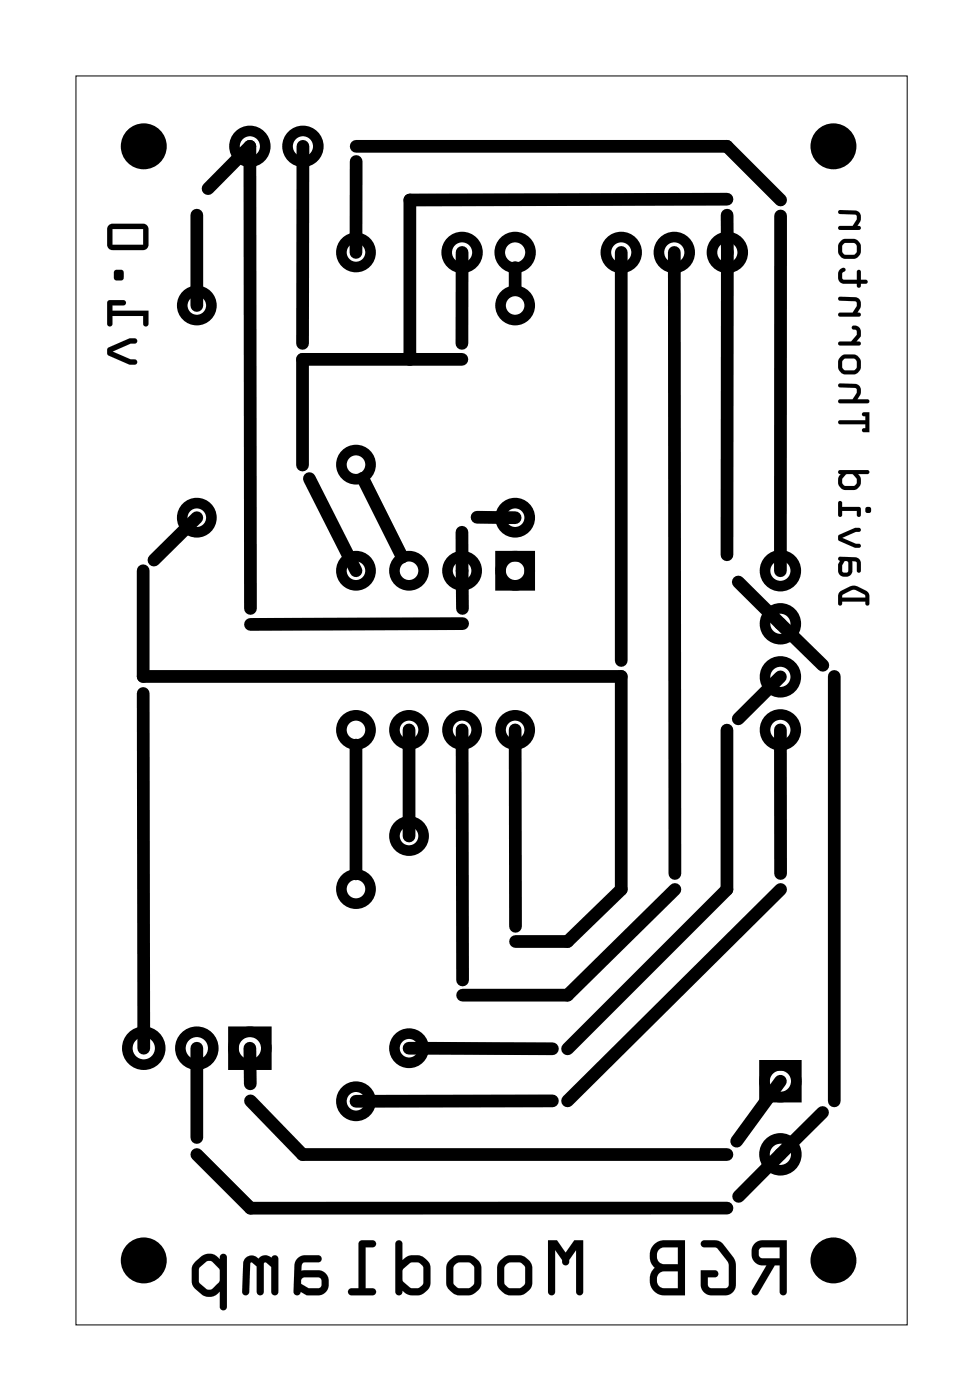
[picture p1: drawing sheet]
<svg xmlns="http://www.w3.org/2000/svg" width="47mm" height="67mm" viewBox="0 0 47 67" stroke-linecap="round" stroke-linejoin="round" font-family="sans-serif">
<path d="M3.6 3.6h39.8v59.8h-39.8z" fill="none" stroke="#000" stroke-width=".05"/>
<g fill="none" stroke="#000" stroke-width=".51">
<path d="M24 26.6h1.4v1.4h-1.4zM11.2 49.4h1.6v1.6h-1.6zM36.6 51h1.5v1.5h-1.5z"/>
<circle cx="9.4" cy="14.6" r=".7"/>
<circle cx="12" cy="7" r=".74"/>
<circle cx="14.5" cy="7" r=".74"/>
<circle cx="17" cy="12.1" r=".7"/>
<circle cx="22.1" cy="12.1" r=".74"/>
<circle cx="24.7" cy="12.1" r=".74"/>
<circle cx="24.7" cy="14.6" r=".7"/>
<circle cx="29.7" cy="12.1" r=".74"/>
<circle cx="32.3" cy="12.1" r=".74"/>
<circle cx="34.8" cy="12.1" r=".74"/>
<circle cx="9.4" cy="24.8" r=".7"/>
<circle cx="17" cy="27.3" r=".7"/>
<circle cx="17" cy="34.9" r=".7"/>
<circle cx="17" cy="22.2" r=".7"/>
<circle cx="19.6" cy="27.3" r=".7"/>
<circle cx="19.6" cy="34.9" r=".7"/>
<circle cx="22.1" cy="27.3" r=".7"/>
<circle cx="22.1" cy="34.9" r=".7"/>
<circle cx="24.7" cy="27.3" r=".7"/>
<circle cx="24.7" cy="34.9" r=".7"/>
<circle cx="24.7" cy="24.8" r=".7"/>
<circle cx="37.4" cy="29.9" r=".74"/>
<circle cx="37.4" cy="27.3" r=".74"/>
<circle cx="37.4" cy="34.9" r=".74"/>
<circle cx="37.4" cy="32.4" r=".74"/>
<circle cx="6.9" cy="50.2" r=".79"/>
<circle cx="9.4" cy="50.2" r=".79"/>
<circle cx="12" cy="50.2" r=".79"/>
<circle cx="17" cy="42.6" r=".7"/>
<circle cx="17" cy="52.7" r=".7"/>
<circle cx="19.6" cy="40" r=".7"/>
<circle cx="19.6" cy="50.2" r=".7"/>
<circle cx="37.4" cy="55.3" r=".76"/>
<circle cx="37.4" cy="51.8" r=".76"/>
</g>
<g fill="#000">
<circle cx="6.9" cy="7" r="1.1"/>
<circle cx="39.9" cy="7" r="1.1"/>
<circle cx="6.9" cy="60.3" r="1.1"/>
<circle cx="39.9" cy="60.3" r="1.1"/>
</g>
<g fill="#000">
<path d="M5.1 16.7l.1 .3 1 .5h.2a.14 .14 0 0 0 .2-.2 .13 .13 0 0 0-.2-.1h-.1l-.9-.4 .9-.3h.1a.14 .14 0 0 0 .2-.2 .13 .13 0 0 0-.2-.1h-.2zM5.2 14.4l-.1 1.1a.13 .13 0 0 0 .2 .1 .13 .13 0 0 0 .1-.1v-.4h1.5v.4a.13 .13 0 0 0 .1 .1 .13 .13 0 0 0 .1-.1v-.6h-1.7v-.3h.5a.13 .13 0 0 0 .1-.1 .13 .13 0 0 0-.1-.1zM5.5 13v.4h.4v-.4zM5.2 10.8l-.1 .2v.7l.2 .3h1.6l.2-.2v-.8l-.1-.3h-1.6zM5.4 11h1.5v.7h-1.5z"/>
<path d="M5.1 16.7l.1 .3 1 .5h.2a.14 .14 0 0 0 .2-.2 .13 .13 0 0 0-.2-.1h-.1l-.9-.4 .9-.3h.1a.14 .14 0 0 0 .2-.2 .13 .13 0 0 0-.2-.1h-.2zM5.1 16.7l1.1-.5h.2a.13 .13 0 0 1 .2 .1 .14 .14 0 0 1-.2 .2h-.1l-.9 .3 .9 .4h.1a.13 .13 0 0 1 .2 .1 .14 .14 0 0 1-.2 .2h-.2l-1-.5zM5.2 14.4l-.1 1.1a.13 .13 0 0 0 .2 .1 .13 .13 0 0 0 .1-.1v-.4h1.5v.4a.13 .13 0 0 0 .1 .1 .13 .13 0 0 0 .1-.1v-.6h-1.7v-.3h.5a.13 .13 0 0 0 .1-.1 .13 .13 0 0 0-.1-.1zM5.2 14.4h.7a.13 .13 0 0 1 .1 .1 .13 .13 0 0 1-.1 .1h-.5v.3h1.7v.6a.13 .13 0 0 1-.1 .1 .13 .13 0 0 1-.1-.1v-.4h-1.5v.4a.13 .13 0 0 1-.1 .1 .13 .13 0 0 1-.2-.1zM5.5 13v.4h.4v-.4zM5.5 13h.4v.4h-.4zM5.2 10.8l-.1 .2v.7l.2 .3h1.6l.2-.2v-.8l-.1-.3h-1.6zM5.2 10.8l.2-.1h1.6l.1 .3v.8l-.2 .2h-1.6l-.2-.3v-.7zM5.4 11h1.5v.7h-1.5zM5.4 11v.7h1.5v-.7z"/>
<path d="M40.2 28.3l-.1 .2v.4a.1 .1 0 0 0 .1 .1 .1 .1 0 0 0 .1-.1v-.1h1.1v.1a.1 .1 0 0 0 .1 .1 .1 .1 0 0 0 .1-.1v-.5a.88 .88 0 0 0-1.3-.1zM40.3 28.5l.6-.3 .5 .3v.1h-1.1zM40.2 26.7v.1l-.1 .5a.35 .35 0 0 0 .4 .3 .35 .35 0 0 0 .3-.3v-.4h.2v.4a.1 .1 0 0 0 .1 .1 .1 .1 0 0 0 .1-.1v-.4l-.2-.2zM40.4 26.9l.2 .1v.4h-.1l-.2-.1v-.2zM40.1 25.6l.1 .3 .9 .3a.1 .1 0 0 0 .1-.1 .1 .1 0 0 0-.1-.1l-.8-.2 .8-.3a.1 .1 0 0 0 .1-.1 .1 .1 0 0 0-.1-.1h-.2zM40.2 24l-.1 .7a.1 .1 0 0 0 .1 .1 .1 .1 0 0 0 .1-.1v-.2h.7v.2a.1 .1 0 0 0 .1 .1 .1 .1 0 0 0 .1-.1v-.4h-.9v-.3zM41.4 24.4a.15 .15 0 0 0 .3 0 .15 .15 0 0 0-.3 0zM40.2 22.5l-.1 .1 .2 .1-.2 .3 .1 .3 .3 .2h.5a.45 .45 0 0 0 .2-.6l-.1-.2h.4a.1 .1 0 0 0 .1-.1 .1 .1 0 0 0-.1-.1zM40.5 22.7h.4l.1 .2-.1 .3h-.5l-.1-.3zM40.2 20.1l-.1 .2h.1h1.2v.2a.1 .1 0 0 0-.1 .1 .1 .1 0 0 0 .1 .1h.2v-1h-.2a.1 .1 0 0 0-.1 .1 .1 .1 0 0 0 .1 .1v.2zM40.2 18.4v.1l.7 .1 .1 .1-.2 .4h-.6a.1 .1 0 0 0-.1 .1 .1 .1 0 0 0 .1 .1h1.3a.1 .1 0 0 0 .1-.1 .1 .1 0 0 0-.1-.1h-.4a.42 .42 0 0 0 .1-.4 .42 .42 0 0 0-.3-.3zM40.1 17.4a.55 .55 0 0 0 1.1 0 .55 .55 0 0 0-1.1 0zM40.4 17.2h.5l.1 .1v.3l-.1 .1h-.5l-.1-.1zM40.8 15.6a.14 .14 0 0 0 0 .2 .14 .14 0 0 0 .2 0v.2l-.3 .3h-.5a.1 .1 0 0 0-.1 .1 .1 .1 0 0 0 .1 .1h.9a.1 .1 0 0 0 .1-.1 .1 .1 0 0 0-.1-.1h-.1l.2-.2a.36 .36 0 0 0 0-.4 .36 .36 0 0 0-.4-.1zM40.2 14.2v.2h.7l.1 .1-.2 .5h-.6a.1 .1 0 0 0-.1 .1 .1 .1 0 0 0 .1 .1h.9a.1 .1 0 0 0 .1-.1 .1 .1 0 0 0-.1-.1 .42 .42 0 0 0 .1-.4 .42 .42 0 0 0-.3-.4zM40.2 12.9l-.1 .2a.35 .35 0 0 0 .3 .5h.6v.1a.1 .1 0 0 0 .1 .1 .1 .1 0 0 0 .1-.1v-.1h.2a.1 .1 0 0 0 .1-.1 .1 .1 0 0 0-.1-.1h-.2v-.4a.1 .1 0 0 0-.1-.1 .1 .1 0 0 0-.1 .1v.4h-.6l-.1-.1v-.2l.2-.2-.1-.1zM40.1 11.9a.55 .55 0 0 0 1.1 0 .55 .55 0 0 0-1.1 0zM40.4 11.7l.5-.1 .1 .2v.3l-.1 .1h-.5l-.1-.2zM40.2 10.1v.1l.7 .1 .1 .1-.2 .4h-.6a.1 .1 0 0 0-.1 .1 .1 .1 0 0 0 .1 .1h.9a.1 .1 0 0 0 .1-.1 .1 .1 0 0 0-.1-.1 .42 .42 0 0 0 .1-.4 .42 .42 0 0 0-.3-.3z"/>
<path d="M40.2 28.3l-.1 .2v.4a.1 .1 0 0 0 .1 .1 .1 .1 0 0 0 .1-.1v-.1h1.1v.1a.1 .1 0 0 0 .1 .1 .1 .1 0 0 0 .1-.1v-.5l-.5-.3h-.3zM40.2 28.3l.6-.3 .3 .1 .5 .3v.5a.1 .1 0 0 1-.1 .1 .1 .1 0 0 1-.1-.1v-.1h-1.1v.1a.1 .1 0 0 1-.1 .1 .1 .1 0 0 1-.1-.1v-.4zM40.3 28.5l.6-.3 .5 .3v.1h-1.1zM40.3 28.5v.1h1.1v-.1l-.5-.3zM40.2 26.7v.1l-.1 .5a.35 .35 0 0 0 .4 .3 .35 .35 0 0 0 .3-.3v-.4h.2v.4a.1 .1 0 0 0 .1 .1 .1 .1 0 0 0 .1-.1v-.4l-.2-.2zM40.2 26.7h.8l.2 .2v.4a.1 .1 0 0 1-.1 .1 .1 .1 0 0 1-.1-.1v-.4h-.2v.4a.35 .35 0 0 1-.3 .3 .35 .35 0 0 1-.4-.3l.1-.5h-.1zM40.4 26.9l.2 .1v.4h-.1l-.2-.1v-.2zM40.4 26.9l-.1 .2v.2l.2 .1 .1-.1v-.3zM40.1 25.6l.1 .3 .9 .3a.1 .1 0 0 0 .1-.1 .1 .1 0 0 0-.1-.1l-.8-.2 .8-.3a.1 .1 0 0 0 .1-.1 .1 .1 0 0 0-.1-.1h-.2zM40.1 25.6l.8-.3h.2a.1 .1 0 0 1 .1 .1 .1 .1 0 0 1-.1 .1l-.8 .3 .8 .2a.1 .1 0 0 1 .1 .1 .1 .1 0 0 1-.1 .1l-.9-.3zM40.2 24l-.1 .7a.1 .1 0 0 0 .1 0 .1 .1 0 0 0 .1 0v-.2h.7v.2a.1 .1 0 0 0 .1 0 .1 .1 0 0 0 .1 0v-.4h-.9v-.3zM40.2 24h.1v.3h.9v.4a.1 .1 0 0 1-.1 .1 .1 .1 0 0 1-.1-.1v-.2h-.7v.2a.1 .1 0 0 1-.1 .1 .1 .1 0 0 1-.1-.1zM41.4 24.4a.15 .15 0 0 0 .3 0 .15 .15 0 0 0-.3 0zM41.4 24.4a.15 .15 0 0 1 .3 0 .15 .15 0 0 1-.3 0zM40.2 22.5l-.1 .1 .2 .1-.2 .2v.3l.4 .3 .5-.1 .2-.3-.1-.4h.4a.1 .1 0 0 0 .1-.1 .1 .1 0 0 0-.1-.1zM40.2 22.5h1.3a.1 .1 0 0 1 .1 .1 .1 .1 0 0 1-.1 .1h-.4l.1 .4-.2 .3-.5 .1-.4-.3v-.3l.2-.2-.2-.1zM40.5 22.7h.4l.1 .2-.1 .3h-.5l-.1-.2zM40.5 22.7l-.2 .2 .1 .3h.5l.1-.3-.1-.2zM40.2 20.1v.2h1.2v.2a.1 .1 0 0 0-.1 .1 .1 .1 0 0 0 .1 .1h.2v-1h-.2a.1 .1 0 0 0-.1 .1 .1 .1 0 0 0 .1 .1v.2zM40.2 20.1h1.2v-.2a.1 .1 0 0 1-.1-.1 .1 .1 0 0 1 .1-.1h.2v1h-.2a.1 .1 0 0 1-.1-.1 .1 .1 0 0 1 .1-.1v-.2h-1.2h-.1zM40.2 18.4v.1l.7 .1 .1 .1-.2 .4h-.6a.1 .1 0 0 0-.1 .1 .1 .1 0 0 0 .1 .1h1.3a.1 .1 0 0 0 .1-.1 .1 .1 0 0 0-.1-.1h-.4l.1-.2a.37 .37 0 0 0-.3-.5zM40.2 18.4h.7a.42 .42 0 0 1 .3 .3 .42 .42 0 0 1-.1 .4h.4a.1 .1 0 0 1 .1 .1 .1 .1 0 0 1-.1 .1h-1.3a.1 .1 0 0 1-.1-.1 .1 .1 0 0 1 .1-.1h.6l.2-.4-.1-.1-.7-.1zM40.1 17.4a.55 .55 0 0 0 1.1 0 .55 .55 0 0 0-1.1 0zM40.1 17.4a.55 .55 0 0 1 1.1 0 .55 .55 0 0 1-1.1 0zM40.4 17.2h.5l.1 .1v.3l-.1 .1h-.5l-.1-.1zM40.4 17.2l-.1 .4 .1 .1h.5l.1-.1v-.3l-.1-.1zM40.8 15.6a.14 .14 0 0 0 0 .2 .14 .14 0 0 0 .2 0v.2l-.3 .4h-.5a.1 .1 0 0 0-.1 0 .1 .1 0 0 0 .1 .1h.9a.1 .1 0 0 0 .1-.1 .1 .1 0 0 0-.1 0h-.1l.2-.3a.39 .39 0 0 0-.3-.5zM40.8 15.6a.35 .35 0 0 1 .4 .1 .35 .35 0 0 1 0 .4l-.2 .2h.1a.1 .1 0 0 1 .1 .1 .1 .1 0 0 1-.1 .1h-.9a.1 .1 0 0 1-.1-.1 .1 .1 0 0 1 .1-.1h.5l.3-.3v-.2a.12 .12 0 0 1-.2 0 .12 .12 0 0 1 0-.2zM40.2 14.2v.2h.7l.1 .1-.2 .5h-.6a.1 .1 0 0 0-.1 .1 .1 .1 0 0 0 .1 .1h.9a.1 .1 0 0 0 .1-.1 .1 .1 0 0 0-.1-.1l.1-.2a.37 .37 0 0 0-.3-.6zM40.2 14.2h.7a.42 .42 0 0 1 .3 .4 .42 .42 0 0 1-.1 .4 .1 .1 0 0 1 .1 .1 .1 .1 0 0 1-.1 .1h-.9a.1 .1 0 0 1-.1-.1 .1 .1 0 0 1 .1-.1h.6l.2-.5-.1-.1h-.7zM40.2 12.9l-.1 .2a.35 .35 0 0 0 .3 .5h.6v.1a.1 .1 0 0 0 .1 .1 .1 .1 0 0 0 .1-.1v-.1h.2a.1 .1 0 0 0 .1-.1 .1 .1 0 0 0-.1-.1h-.2v-.4a.1 .1 0 0 0-.1-.1 .1 .1 0 0 0-.1 .1v.4h-.6l-.1-.1v-.2l.2-.2-.1-.1zM40.2 12.9l.2-.1a.16 .16 0 0 1 .1 .2 .16 .16 0 0 1-.2 .1l.1 .3h.6v-.4a.1 .1 0 0 1 .1-.1 .1 .1 0 0 1 .1 .1v.4h.2a.1 .1 0 0 1 .1 .1 .1 .1 0 0 1-.1 .1h-.2v.1a.1 .1 0 0 1-.1 .1 .1 .1 0 0 1-.1-.1v-.1h-.7a.47 .47 0 0 1-.1-.7zM40.1 11.9a.55 .55 0 0 0 1.1 0 .55 .55 0 0 0-1.1 0zM40.1 11.9a.55 .55 0 0 1 1.1 0 .55 .55 0 0 1-1.1 0zM40.4 11.7l.5-.1 .1 .2v.3l-.1 .1h-.5l-.1-.2zM40.4 11.7l-.1 .3 .1 .2h.5l.1-.1v-.3l-.1-.2zM40.2 10.1v.1l.7 .1 .1 .1-.2 .4h-.6a.1 .1 0 0 0-.1 .1 .1 .1 0 0 0 .1 .1h.9a.1 .1 0 0 0 .1-.1 .1 .1 0 0 0-.1-.1l.1-.2a.37 .37 0 0 0-.3-.5zM40.2 10.1h.7a.42 .42 0 0 1 .3 .3 .42 .42 0 0 1-.1 .4 .1 .1 0 0 1 .1 .1 .1 .1 0 0 1-.1 .1h-.9a.1 .1 0 0 1-.1-.1 .1 .1 0 0 1 .1-.1h.6l.2-.4-.1-.1-.7-.1z"/>
<path d="M36.1 59.5a.62 .62 0 0 0-.1 .8 .62 .62 0 0 0 .7 .3l-.7 1.2a.17 .17 0 0 0 .1 .2 .17 .17 0 0 0 .2-.1l.8-1.3h.2v1.2a.17 .17 0 0 0 .2 .2 .17 .17 0 0 0 .2-.2v-2.4h-1.2zM36.1 59.5l.4-.1h1.2v2.4a.17 .17 0 0 1-.2 .2 .17 .17 0 0 1-.2-.2v-1.2h-.2l-.8 1.3a.17 .17 0 0 1-.2 .1 .17 .17 0 0 1-.1-.2l.7-1.2a.62 .62 0 0 1-.7-.3 .62 .62 0 0 1 .1-.8zM36.4 59.8l.9-.1v.5h-.9l-.1-.1zM36.4 59.8l-.1 .3 .1 .1h.9v-.5zM33.6 59.4v.2l.1 .1h.6l.6 .8-.1 1.1h-.9v-.4h.3a.17 .17 0 0 0 .2-.2 .17 .17 0 0 0-.2-.2h-.7v.7a.52 .52 0 0 0 .6 .5h.6a.51 .51 0 0 0 .5-.5v-1.1l-.6-.8-.2-.2zM33.6 59.4h.8l.2 .2 .6 .8v1.1a.51 .51 0 0 1-.5 .5h-.6a.52 .52 0 0 1-.6-.5v-.7h.7a.17 .17 0 0 1 .2 .2 .17 .17 0 0 1-.2 .2h-.3v.4h.9l.1-1.1-.6-.8h-.6l-.1-.1zM31.3 59.6a.81 .81 0 0 0 0 1.1 .77 .77 0 0 0-.2 .8 .77 .77 0 0 0 .7 .5h1v-2.6h-1.2zM31.3 59.6l.3-.2h1.2v2.6h-1a.76 .76 0 0 1-.7-.5 .76 .76 0 0 1 .2-.8l-.2-.5v-.3zM31.6 61l.2-.1h.7v.8h-.7a.41 .41 0 0 1-.4-.3 .41 .41 0 0 1 .2-.4zM31.6 61l-.1 .3a.35 .35 0 0 0 .3 .4h.7v-.8h-.7zM31.6 59.8l.2-.1h.7v.8h-.7a.41 .41 0 0 1-.4-.2 .41 .41 0 0 1 .2-.5zM31.6 59.8l-.1 .4a.35 .35 0 0 0 .3 .3h.7v-.8h-.7zM26.2 59.4v2.4a.17 .17 0 0 0 .2 .2 .17 .17 0 0 0 .2-.2v-2l.3 .5a.19 .19 0 0 0 .2 .3 .19 .19 0 0 0 .2-.3l.3-.4v1.9a.17 .17 0 0 0 .2 .2 .17 .17 0 0 0 .1-.2v-2.4h-.4l-.4 .6-.4-.6zM26.2 59.4h.5l.4 .6 .4-.6h.4v2.4a.17 .17 0 0 1-.1 .2 .17 .17 0 0 1-.2-.2v-1.9l-.3 .4a.19 .19 0 0 1-.2 .3 .19 .19 0 0 1-.2-.3l-.3-.4v1.9a.17 .17 0 0 1-.2 .2 .17 .17 0 0 1-.2-.2zM24 60.3l-.2 .3v.9l.2 .3a.85 .85 0 0 0 .9 .2l.3-.1 .3-.3v-.9a.69 .69 0 0 0-.6-.6h-.6zM24 60.3l.3-.2h.6h.1l.4 .3 .1 .3v.7l-.1 .3-.2 .2-.3 .1h-.5h-.1l-.4-.3-.1-.2v-.8zM24.2 60.5l.2-.1h.5l.2 .2v.8l-.1 .2-.6 .1-.2-.2-.1-.8zM24.2 60.5l-.1 .2 .1 .8 .2 .2 .6-.1 .1-.2v-.8l-.2-.2h-.5zM21.5 60.3l-.1 .3v.9l.2 .3a.85 .85 0 0 0 .9 .2l.3-.1 .2-.3v-.9a.69 .69 0 0 0-.6-.6h-.5zM21.5 60.3l.4-.2h.5h.2l.3 .3 .1 .3v.7v.3l-.3 .2-.2 .1h-.5h-.2l-.3-.3-.1-.2v-.8zM21.8 60.5l.2-.1h.5l.2 .2v.8l-.2 .2-.5 .1-.3-.2v-.8zM21.8 60.5l-.1 .2v.8l.3 .2 .5-.1 .2-.2v-.8l-.2-.2h-.5zM19 59.4l-.1 2.4a.17 .17 0 0 0 .2 .2 .17 .17 0 0 0 .2-.2l.3 .2h.5l.4-.3 .1-.3v-.8l-.3-.4a.9 .9 0 0 0-.8 0l-.2 .1v-.8l-.1-.1zM19 59.4h.2l.1 .1v.8l.2-.2a.9 .9 0 0 1 .8 .1l.3 .4v.8l-.1 .3-.4 .3h-.5l-.3-.2a.18 .18 0 0 1-.2 .2 .18 .18 0 0 1-.2-.2zM19.3 60.7l.4-.3h.3l.2 .1 .1 .2-.1 .8-.2 .2h-.3l-.4-.3v-.1zM19.3 60.7v.6v.1l.4 .3h.3l.2-.2 .1-.1-.1-.8-.2-.2h-.3zM17.2 59.4v2.3h-.4a.17 .17 0 0 0-.1 .1 .17 .17 0 0 0 .1 .2h1a.17 .17 0 0 0 .2-.2 .17 .17 0 0 0-.2-.1h-.3v-2h.3a.17 .17 0 0 0 .2-.1 .17 .17 0 0 0-.2-.2zM17.2 59.4h.6a.17 .17 0 0 1 .2 .2 .17 .17 0 0 1-.2 .1h-.3v2h.3a.17 .17 0 0 1 .2 .1 .17 .17 0 0 1-.2 .2h-1a.17 .17 0 0 1-.1-.2 .17 .17 0 0 1 .1-.1h.4zM14.3 60.2l-.2 .4v1.3a.17 .17 0 0 0 .1 .1 .17 .17 0 0 0 .2-.2 .93 .93 0 0 0 1.3-.1 .6 .6 0 0 0-.5-.9h-.8l.1-.4h.7a.17 .17 0 0 0 .2-.1 .17 .17 0 0 0-.2-.2h-.6zM14.2 60.2a1.34 1.34 0 0 1 1.1-.1l.1 .2-.1 .1-.8 .1-.1 .3h.1a1.39 1.39 0 0 1 1.1 .2 .64 .64 0 0 1-.4 1h-.5l-.3-.1a.17 .17 0 0 1-.2 .1 .17 .17 0 0 1-.1-.1v-1.3zM14.5 61.2h.8l.1 .1v.2l-.2 .2a.83 .83 0 0 1-.8-.2zM14.5 61.2l-.1 .3 .4 .2h.4l.2-.1v-.3l-.1-.1zM11.8 60.2l-.2 .3v1.3a.17 .17 0 0 0 .2 .2 .17 .17 0 0 0 .1-.1l.1-1.5 .3 .2v1.2a.17 .17 0 0 0 .2 .2 .17 .17 0 0 0 .1-.2v-1.3l.1-.1 .3 .3v1.1a.17 .17 0 0 0 .2 .2 .17 .17 0 0 0 .1-.2v-1.5a.17 .17 0 0 0-.1-.2 .17 .17 0 0 0-.2 .1 .41 .41 0 0 0-.6 .1l-.1-.1a.4 .4 0 0 0-.5 0zM11.8 60.2a.42 .42 0 0 1 .6 .1 .41 .41 0 0 1 .6-.1 .17 .17 0 0 1 .2-.1 .17 .17 0 0 1 .1 .2v1.5a.17 .17 0 0 1-.1 .2 .17 .17 0 0 1-.2-.2v-1.1l-.3-.3-.1 .1v1.3a.17 .17 0 0 1-.1 .2 .17 .17 0 0 1-.2-.2v-1.2l-.2-.2-.1 .1-.1 1.4a.17 .17 0 0 1-.1 .1 .17 .17 0 0 1-.2-.2v-1.3zM9.4 60.4l-.2 .4v.7l.2 .2a.73 .73 0 0 0 .9 .3l.2-.2v.8a.17 .17 0 0 0 .2 .1 .17 .17 0 0 0 .2-.1v-2.4a.18 .18 0 0 0-.3-.2 .18 .18 0 0 0-.1 .3l-.1-.1a.6 .6 0 0 0-.9 .1zM9.4 60.4a.68 .68 0 0 1 1.1-.1 .18 .18 0 0 1 .1-.3 .18 .18 0 0 1 .3 .2v2.4a.17 .17 0 0 1-.2 .1 .17 .17 0 0 1-.2-.1v-.8a.62 .62 0 0 1-.9 .2 1.01 1.01 0 0 1-.4-1.3zM9.6 60.7l.3-.3h.2l.4 .4v.6l-.4 .3h-.2l-.4-.3zM9.6 60.7l-.1 .7 .4 .3a.68 .68 0 0 0 .6-.3v-.6l-.3-.4h-.3z"/>
<path d="M36.1 59.5a.62 .62 0 0 0-.1 .8 .62 .62 0 0 0 .7 .3l-.7 1.2a.17 .17 0 0 0 .1 .2 .17 .17 0 0 0 .2-.1l.8-1.3h.2v1.2a.17 .17 0 0 0 .2 .2 .17 .17 0 0 0 .2-.2v-2.4h-1.2zM36.4 59.8l.9-.1v.5h-.9l-.1-.1zM33.6 59.4v.2l.1 .1h.6l.6 .8-.1 1.1h-.9v-.4h.3a.17 .17 0 0 0 .2-.2 .17 .17 0 0 0-.2-.2h-.7v.7a.52 .52 0 0 0 .6 .5h.6a.51 .51 0 0 0 .5-.5v-1.1l-.6-.8-.2-.2zM31.3 59.6l-.2 .3v.3l.2 .5a.76 .76 0 0 0-.2 .8 .76 .76 0 0 0 .7 .5h1v-2.6h-1.2zM31.6 61l.2-.1h.7v.8h-.7a.41 .41 0 0 1-.3-.3 .41 .41 0 0 1 .1-.4zM31.6 59.8l.2-.1h.7v.8h-.7a.41 .41 0 0 1-.3-.2 .41 .41 0 0 1 .1-.5zM26.2 59.4v2.4a.17 .17 0 0 0 .2 .2 .17 .17 0 0 0 .2-.2v-2l.3 .5a.19 .19 0 0 0 .2 .3 .19 .19 0 0 0 .2-.3l.3-.4v1.9a.17 .17 0 0 0 .2 .2 .17 .17 0 0 0 .1-.2v-2.4h-.4l-.4 .6-.4-.6zM24 60.3l-.2 .3v.9l.2 .4a.85 .85 0 0 0 .9 .1l.3-.1 .3-.3v-.9a.69 .69 0 0 0-.6-.6h-.6zM24.2 60.5l.2-.1h.5l.2 .2v.8l-.1 .2-.6 .1-.2-.2-.1-.8zM21.5 60.3l-.1 .3v.9l.2 .4a.85 .85 0 0 0 .9 .1l.3-.1 .2-.3v-.9a.69 .69 0 0 0-.6-.6h-.5zM21.8 60.5l.2-.1h.5l.2 .2v.8l-.2 .2-.5 .1-.3-.2v-.8zM19 59.4l-.1 2.4a.17 .17 0 0 0 .2 .2 .17 .17 0 0 0 .2-.2l.3 .2h.5l.2-.1 .3-.3v-.9a.77 .77 0 0 0-1.1-.6l-.2 .2v-.8l-.1-.1zM19.3 60.7l.4-.3h.3l.2 .1 .1 .2-.1 .8-.2 .2h-.3l-.4-.3v-.1zM17.2 59.4v2.3h-.4a.17 .17 0 0 0-.1 .1 .17 .17 0 0 0 .1 .2h1a.17 .17 0 0 0 .2-.2 .17 .17 0 0 0-.2-.1h-.3v-2h.3a.17 .17 0 0 0 .2-.1 .17 .17 0 0 0-.2-.2zM14.3 60.2l-.2 .4v1.3a.17 .17 0 0 0 .1 .1 .17 .17 0 0 0 .2-.1 .93 .93 0 0 0 1.3-.2 .61 .61 0 0 0-.5-.9h-.6a.15 .15 0 0 1-.2-.1 .15 .15 0 0 1 0-.1l.2-.2h.6a.17 .17 0 0 0 .2-.1 .17 .17 0 0 0-.2-.2h-.6zM14.5 61.2h.8l.1 .1v.3l-.2 .1h-.4l-.4-.2zM11.8 60.2l-.2 .3v1.3a.17 .17 0 0 0 .2 .2 .17 .17 0 0 0 .1-.1l.1-1.5 .3 .2v1.2a.17 .17 0 0 0 .2 .2 .17 .17 0 0 0 .1-.2v-1.3l.1-.1 .3 .3v1.1a.17 .17 0 0 0 .2 .2 .17 .17 0 0 0 .1-.2v-1.5a.17 .17 0 0 0-.1-.2 .17 .17 0 0 0-.2 .1 .41 .41 0 0 0-.6 .1l-.1-.1a.4 .4 0 0 0-.5 0zM9.4 60.4l-.2 .3a1.02 1.02 0 0 0 .8 1.4l.2-.1 .3-.2v.8a.17 .17 0 0 0 .2 .1 .17 .17 0 0 0 .2-.1v-2.4a.18 .18 0 0 0-.3-.2 .18 .18 0 0 0-.1 .3l-.1-.1a.67 .67 0 0 0-1 .2zM9.6 60.7l.3-.3h.3l.3 .4v.6a.69 .69 0 0 1-.6 .3l-.4-.3z"/>
</g>
<g fill="none" stroke="#000" stroke-width=".61">
<path d="M9.4 10.3v4.3M10 9l2-2v22.1M14.5 7v9.4M17.1 7.7l-.1 4.4M17.1 7h17.7l2.6 2.6M22.1 17.2h-7.6v5.1M22.1 12.1v4.3M24.7 12.8v1.1M29.7 12.1v19.5M32.3 12.1v29.7M34.8 9.5l-15.2 .1v7.6M34.8 10.3v16.3"/>
<path d="M37.4 10.3v17M6.9 27.3v5.1h22.8v10.2l-2.5 2.5h-2.5M6.9 33.2v17M9.4 24.8l-2 2M14.8 22.9l2.2 4.4M17 35.7v6.1M17.4 22.9l1.9 3.8M19.6 34.9v5.1M22.1 25.5v3.6M22.1 34.9v12M22.1 29.9h-10.1M22.8 24.8h1.9"/>
<path d="M24.7 34.9v9.5M34.8 35v7.6l-7.6 7.6M35.3 27.9l4.1 4M37.4 34.9v6.9M37.4 32.4l-2.1 2M39.9 32.4v20.3M9.4 55.3l2.6 2.5h22.8M9.4 50.2v4.3M12 50.2v1.7M12 52.7l2.5 2.6h20.3M19.6 50.2h6.8M26.4 52.7h-9.4"/>
<path d="M32.3 42.6l-5.1 5h-5.1M37.4 51.8l-2.1 2.8M37.4 42.6l-10.2 10.1M39.4 53.3l-4 4"/>
</g>
</svg>
